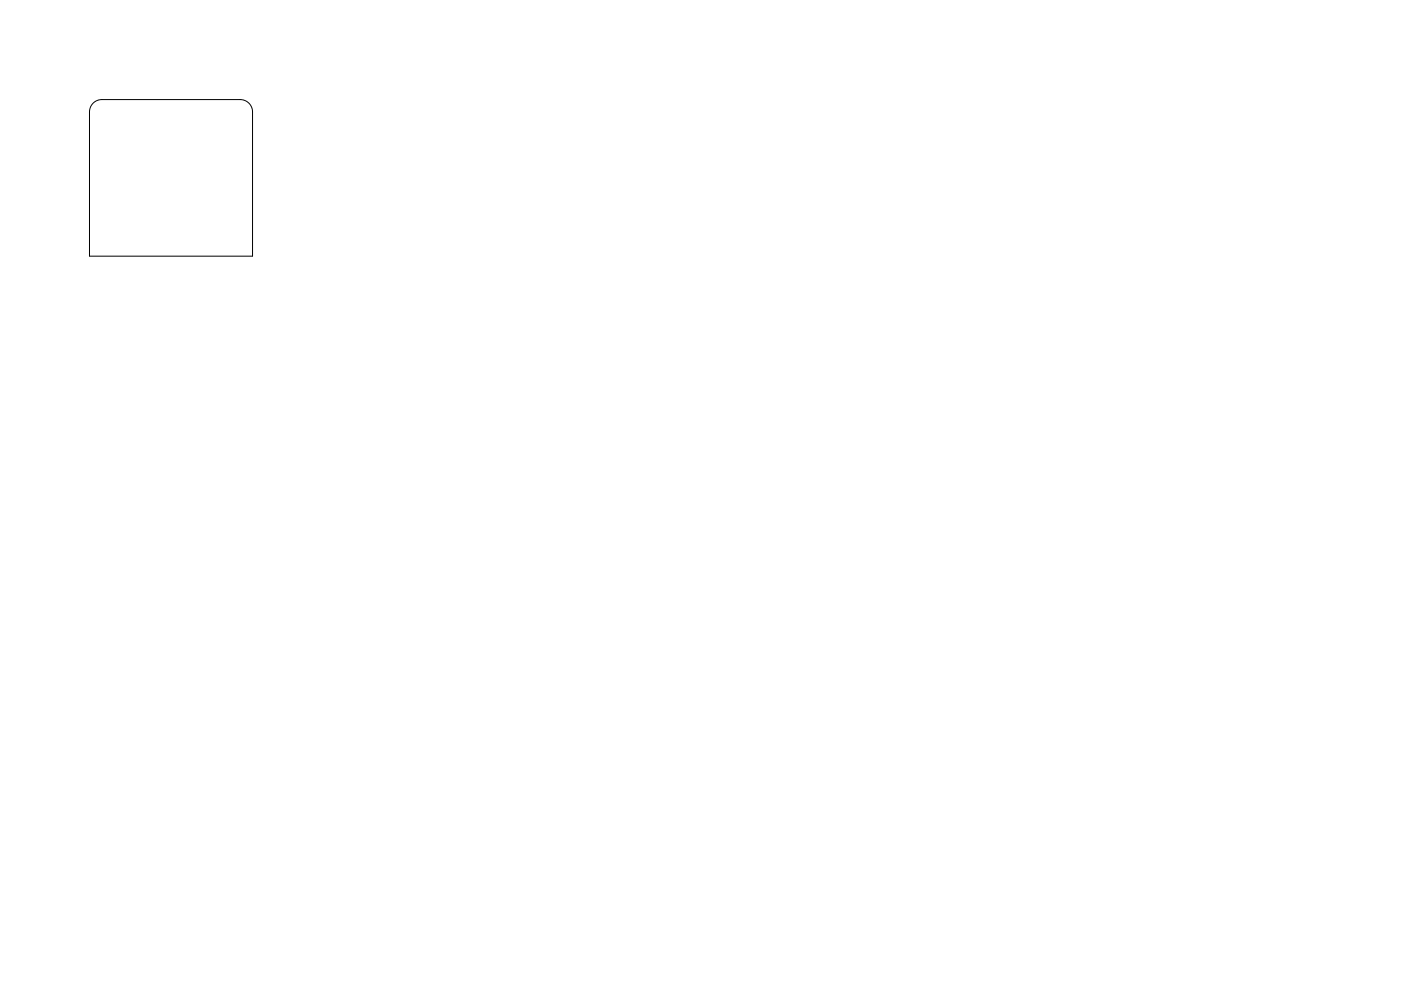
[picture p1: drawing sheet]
<svg xmlns="http://www.w3.org/2000/svg" width="297mm" height="210mm" viewBox="0 0 297 210" stroke-linecap="round" stroke-linejoin="round" font-family="sans-serif">
<path d="M19.7 21.9l1-.6 .9-.2h29.3a2.62 2.62 0 0 1 2.6 2.6v30.7h-34.5v-30.7l.1-.9z" fill="none" stroke="#000" stroke-width=".21"/>
</svg>
